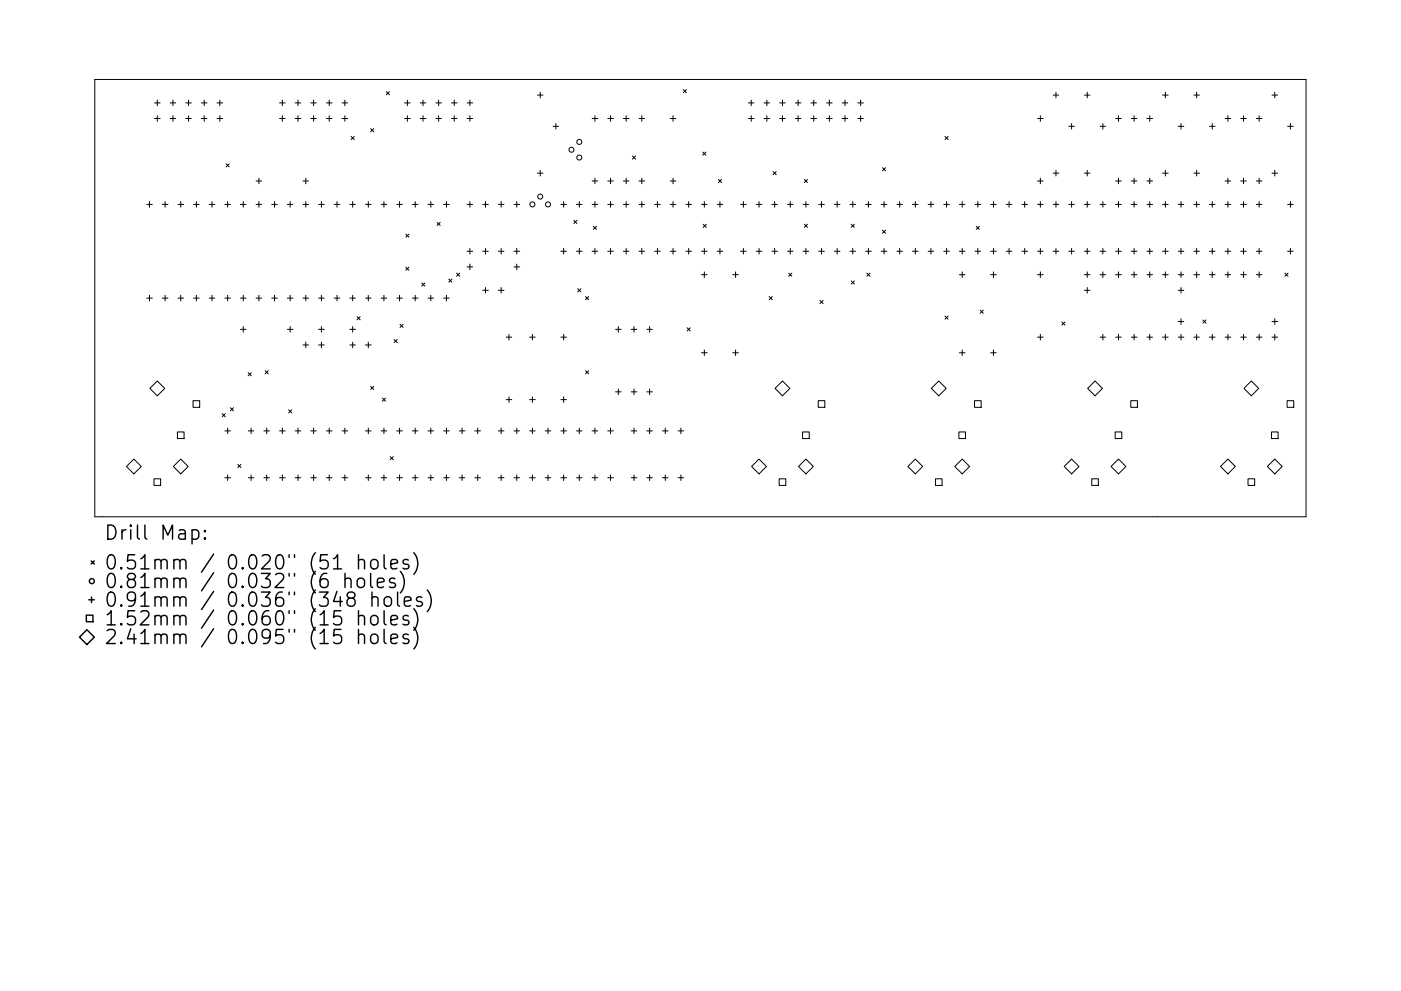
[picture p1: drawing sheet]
<svg xmlns="http://www.w3.org/2000/svg" width="297mm" height="210mm" viewBox="0 0 297 210" stroke-linecap="round" stroke-linejoin="round" font-family="sans-serif">
<defs><g id="words">
<g font-size="4.2">
<text x="22" y="114.5">Drill Map:</text>
<text x="22" y="120.8">0.51mm / 0.020&quot; (51 holes)</text>
<text x="22" y="124.8">0.81mm / 0.032&quot; (6 holes)</text>
<text x="22" y="128.8">0.91mm / 0.036&quot; (348 holes)</text>
<text x="22" y="132.7">1.52mm / 0.060&quot; (15 holes)</text>
<text x="22" y="136.7">2.41mm / 0.095&quot; (15 holes)</text>
</g>
</g></defs>
<g fill="none" stroke="#000" stroke-width=".21">
<path d="M20.1 16.9h256.8v92.7h-256.8zM81.9 19.4l.7 .7M82.6 19.4l-.7 .7M114.5 19.6v1.2M144.9 19l.6 .7M145.5 19l-.6 .7M223.9 19.6v1.2M230.5 19.6v1.2M247.1 19.6v1.2M253.7 19.6v1.2M270.3 19.6v1.2M32.8 25.1h1.1"/>
<path d="M32.8 21.8h1.1M33.4 21.2v1.2M33.4 24.5v1.2M36.1 25.1h1.2M36.1 21.8h1.2M36.7 21.2v1.2M36.7 24.5v1.2M39.4 25.1h1.2M39.4 21.8h1.2M40 21.2v1.2M40 24.5v1.2M42.7 25.1h1.2"/>
<path d="M42.7 21.8h1.2M43.3 21.2v1.2M43.3 24.5v1.2M46 25.1h1.2M46 21.8h1.2M46.6 21.2v1.2M46.6 24.5v1.2M47.9 34.8l.7 .6M48.6 34.8l-.7 .6M54.3 38.4h1.2M54.9 37.8v1.2M59.3 25.1h1.2"/>
<path d="M59.3 21.8h1.2M59.9 21.2v1.2M59.9 24.5v1.2M62.6 25.1h1.2M62.6 21.8h1.2M63.2 21.2v1.2M63.2 24.5v1.2M64.2 38.4h1.2M64.8 37.8v1.2M65.9 25.1h1.2M65.9 21.8h1.2M66.5 21.2v1.2"/>
<path d="M66.5 24.5v1.2M69.2 25.1h1.2M69.2 21.8h1.2M69.8 21.2v1.2M69.8 24.5v1.2M72.5 25.1h1.2M72.5 21.8h1.2M73.1 21.2v1.2M73.1 24.5v1.2M74.4 29l.7 .6M75.1 29l-.7 .6M78.6 27.3l.6 .7"/>
<path d="M79.2 27.3l-.6 .7M85.8 25.1h1.2M85.8 21.8h1.2M86.4 21.2v1.2M86.4 24.5v1.2M89.1 25.1h1.2M89.1 21.8h1.2M89.7 21.2v1.2M89.7 24.5v1.2M92.4 25.1h1.2M92.4 21.8h1.2M93 21.2v1.2"/>
<path d="M93 24.5v1.2M95.7 25.1h1.2M95.7 21.8h1.2M96.3 21.2v1.2M96.3 24.5v1.2M99 25.1h1.2M99 21.8h1.2M99.6 21.2v1.2M99.6 24.5v1.2M113.9 20.2h1.2M113.9 36.7h1.2M114.5 36.1v1.2"/>
<path d="M117.3 26.8h1.1M117.8 26.2v1.2M125.5 25.1h1.2M125.5 38.4h1.2M126.1 24.5v1.2M126.1 37.8v1.2M128.9 25.1h1.1M128.9 38.4h1.1M129.4 24.5v1.2M129.4 37.8v1.2M132.2 25.1h1.2M132.2 38.4h1.2"/>
<path d="M132.8 24.5v1.2M132.8 37.8v1.2M134.1 33.1l.6 .7M134.7 33.1l-.6 .7M135.5 25.1h1.2M135.5 38.4h1.2M136.1 24.5v1.2M136.1 37.8v1.2M142.1 25.1h1.2M142.1 38.4h1.2M142.7 24.5v1.2M142.7 37.8v1.2"/>
<path d="M149 32.3l.7 .6M149.7 32.3l-.7 .6M152.3 38.1l.7 .6M153 38.1l-.7 .6M158.7 25.1h1.2M158.7 21.8h1.2M159.3 21.2v1.2M159.3 24.5v1.2M162 25.1h1.2M162 21.8h1.2M162.6 21.2v1.2M162.6 24.5v1.2"/>
<path d="M163.9 36.4l.7 .7M164.6 36.4l-.7 .7M165.3 25.1h1.2M165.3 21.8h1.2M165.9 21.2v1.2M165.9 24.5v1.2M168.6 25.1h1.2M168.6 21.8h1.2M169.2 21.2v1.2M169.2 24.5v1.2M170.5 38.1l.7 .6M171.2 38.1l-.7 .6"/>
<path d="M171.9 25.1h1.2M171.9 21.8h1.2M172.5 21.2v1.2M172.5 24.5v1.2M175.2 25.1h1.2M175.2 21.8h1.2M175.8 21.2v1.2M175.8 24.5v1.2M178.6 25.1h1.1M178.6 21.8h1.1M179.2 21.2v1.2M179.2 24.5v1.2"/>
<path d="M181.9 25.1h1.2M181.9 21.8h1.2M182.5 21.2v1.2M182.5 24.5v1.2M187.1 35.6l.7 .6M187.8 35.6l-.7 .6M200.4 29l.6 .6M201 29l-.6 .6M220 25.1h1.2M220 38.4h1.2M220.6 24.5v1.2M220.6 37.8v1.2"/>
<path d="M223.3 20.2h1.2M223.3 36.7h1.2M223.9 36.1v1.2M226.6 26.8h1.2M227.2 26.2v1.2M229.9 20.2h1.2M229.9 36.7h1.2M230.5 36.1v1.2M233.2 26.8h1.2M233.8 26.2v1.2M236.5 25.1h1.2M236.5 38.4h1.2"/>
<path d="M237.1 24.5v1.2M237.1 37.8v1.2M239.9 25.1h1.2M239.9 38.4h1.2M240.5 24.5v1.2M240.5 37.8v1.2M243.2 25.1h1.2M243.2 38.4h1.2M243.8 24.5v1.2M243.8 37.8v1.2M246.5 20.2h1.2M246.5 36.7h1.2"/>
<path d="M247.1 36.1v1.2M249.8 26.8h1.2M250.4 26.2v1.2M253.1 20.2h1.2M253.1 36.7h1.2M253.7 36.1v1.2M256.4 26.8h1.2M257 26.2v1.2M259.7 25.1h1.2M259.7 38.4h1.2M260.3 24.5v1.2M260.3 37.8v1.2"/>
<path d="M263.1 25.1h1.1M263.1 38.4h1.1M263.6 24.5v1.2M263.6 37.8v1.2M266.4 25.1h1.2M266.4 38.4h1.2M267 24.5v1.2M267 37.8v1.2M269.7 20.2h1.2M269.7 36.7h1.2M270.3 36.1v1.2M273 26.8h1.2"/>
<path d="M273.6 26.2v1.2M31.1 43.4h1.2M31.7 42.8v1.2M34.4 43.4h1.2M35 42.8v1.2M37.7 43.4h1.2M38.3 42.8v1.2M41 43.4h1.2M41.6 42.8v1.2M44.4 43.4h1.1M45 42.8v1.2M47.7 43.4h1.2"/>
<path d="M48.3 42.8v1.2M51 43.4h1.2M51.6 42.8v1.2M54.3 43.4h1.2M54.9 42.8v1.2M57.6 43.4h1.2M58.2 42.8v1.2M60.9 43.4h1.2M61.5 42.8v1.2M64.2 43.4h1.2M64.8 42.8v1.2M67.5 43.4h1.2"/>
<path d="M68.1 42.8v1.2M70.9 43.4h1.2M71.5 42.8v1.2M74.2 43.4h1.2M74.8 42.8v1.2M77.5 43.4h1.2M78.1 42.8v1.2M80.8 43.4h1.2M81.4 42.8v1.2M84.1 43.4h1.2M84.7 42.8v1.2M86 49.7l.7 .6"/>
<path d="M86 56.7l.7 .7M86.7 49.7l-.7 .6M86.7 56.7l-.7 .7M87.4 43.4h1.2M88 42.8v1.2M90.7 43.4h1.2M91.3 42.8v1.2M92.7 47.2l.6 .6M93.3 47.2l-.6 .6M94.1 43.4h1.2M94.7 42.8v1.2M95.2 59.2l.6 .7"/>
<path d="M95.8 59.2l-.6 .7M96.8 57.9l.7 .7M97.5 57.9l-.7 .7M99 43.4h1.2M99 53.3h1.2M99 56.6h1.2M99.6 42.8v1.2M99.6 52.7v1.2M99.6 56v1.2M102.3 43.4h1.2M102.3 53.3h1.2M102.9 42.8v1.2"/>
<path d="M102.9 52.7v1.2M105.7 43.4h1.1M105.7 53.3h1.1M106.3 42.8v1.2M106.3 52.7v1.2M109 43.4h1.2M109 53.3h1.2M109 56.6h1.2M109.6 42.8v1.2M109.6 52.7v1.2M109.6 56v1.2M118.9 43.4h1.2"/>
<path d="M118.9 53.3h1.2M119.5 42.8v1.2M119.5 52.7v1.2M121.7 46.7l.6 .7M122.2 43.4h1.2M122.2 53.3h1.2M122.3 46.7l-.6 .7M122.8 42.8v1.2M122.8 52.7v1.2M125.5 43.4h1.2M125.5 53.3h1.2M125.8 48l.7 .7"/>
<path d="M126.1 42.8v1.2M126.1 52.7v1.2M126.5 48l-.7 .7M128.9 43.4h1.1M128.9 53.3h1.1M129.4 42.8v1.2M129.4 52.7v1.2M132.2 43.4h1.2M132.2 53.3h1.2M132.8 42.8v1.2M132.8 52.7v1.2M135.5 43.4h1.2"/>
<path d="M135.5 53.3h1.2M136.1 42.8v1.2M136.1 52.7v1.2M138.8 43.4h1.2M138.8 53.3h1.2M139.4 42.8v1.2M139.4 52.7v1.2M142.1 43.4h1.2M142.1 53.3h1.2M142.7 42.8v1.2M142.7 52.7v1.2M145.4 43.4h1.2"/>
<path d="M145.4 53.3h1.2M146 42.8v1.2M146 52.7v1.2M148.7 43.4h1.2M148.7 53.3h1.2M148.7 58.3h1.2M149.1 47.6l.6 .6M149.3 42.8v1.2M149.3 52.7v1.2M149.3 57.7v1.2M149.7 47.6l-.6 .6M152 43.4h1.2"/>
<path d="M152 53.3h1.2M152.6 42.8v1.2M152.6 52.7v1.2M155.4 58.3h1.2M156 57.7v1.2M157 43.4h1.2M157 53.3h1.2M157.6 42.8v1.2M157.6 52.7v1.2M160.3 43.4h1.2M160.3 53.3h1.2M160.9 42.8v1.2"/>
<path d="M160.9 52.7v1.2M163.6 43.4h1.2M163.6 53.3h1.2M164.2 42.8v1.2M164.2 52.7v1.2M167 43.4h1.2M167 53.3h1.2M167.2 57.9l.7 .7M167.6 42.8v1.2M167.6 52.7v1.2M167.9 57.9l-.7 .7M170.3 43.4h1.2"/>
<path d="M170.3 53.3h1.2M170.5 47.6l.7 .6M170.9 42.8v1.2M170.9 52.7v1.2M171.2 47.6l-.7 .6M173.6 43.4h1.2M173.6 53.3h1.2M174.2 42.8v1.2M174.2 52.7v1.2M176.9 43.4h1.2M176.9 53.3h1.2M177.5 42.8v1.2"/>
<path d="M177.5 52.7v1.2M180.2 43.4h1.2M180.2 53.3h1.2M180.5 47.6l.6 .6M180.5 59.6l.6 .7M180.8 42.8v1.2M180.8 52.7v1.2M181.1 47.6l-.6 .6M181.1 59.6l-.6 .7M183.5 43.4h1.2M183.5 53.3h1.2M183.8 57.9l.7 .7"/>
<path d="M184.1 42.8v1.2M184.1 52.7v1.2M184.5 57.9l-.7 .7M186.8 43.4h1.2M186.8 53.3h1.2M187.1 48.8l.7 .7M187.4 42.8v1.2M187.4 52.7v1.2M187.8 48.8l-.7 .7M190.2 43.4h1.1M190.2 53.3h1.1M190.7 42.8v1.2"/>
<path d="M190.7 52.7v1.2M193.5 43.4h1.2M193.5 53.3h1.2M194.1 42.8v1.2M194.1 52.7v1.2M196.8 43.4h1.2M196.8 53.3h1.2M197.4 42.8v1.2M197.4 52.7v1.2M200.1 43.4h1.2M200.1 53.3h1.2M200.7 42.8v1.2"/>
<path d="M200.7 52.7v1.2M203.4 43.4h1.2M203.4 53.3h1.2M203.4 58.3h1.2M204 42.8v1.2M204 52.7v1.2M204 57.7v1.2M206.7 43.4h1.2M206.7 53.3h1.2M207 48l.6 .7M207.3 42.8v1.2M207.3 52.7v1.2"/>
<path d="M207.6 48l-.6 .7M210 43.4h1.2M210 53.3h1.2M210 58.3h1.2M210.6 42.8v1.2M210.6 52.7v1.2M210.6 57.7v1.2M213.3 43.4h1.2M213.3 53.3h1.2M213.9 42.8v1.2M213.9 52.7v1.2M216.7 43.4h1.2"/>
<path d="M216.7 53.3h1.2M217.3 42.8v1.2M217.3 52.7v1.2M220 43.4h1.2M220 53.3h1.2M220 58.3h1.2M220.6 42.8v1.2M220.6 52.7v1.2M220.6 57.7v1.2M223.3 43.4h1.2M223.3 53.3h1.2M223.9 42.8v1.2"/>
<path d="M223.9 52.7v1.2M226.6 43.4h1.2M226.6 53.3h1.2M227.2 42.8v1.2M227.2 52.7v1.2M229.9 43.4h1.2M229.9 53.3h1.2M229.9 58.3h1.2M230.5 42.8v1.2M230.5 52.7v1.2M230.5 57.7v1.2M233.2 43.4h1.2"/>
<path d="M233.2 53.3h1.2M233.2 58.3h1.2M233.8 42.8v1.2M233.8 52.7v1.2M233.8 57.7v1.2M236.5 43.4h1.2M236.5 53.3h1.2M236.5 58.3h1.2M237.1 42.8v1.2M237.1 52.7v1.2M237.1 57.7v1.2M239.9 43.4h1.2"/>
<path d="M239.9 53.3h1.2M239.9 58.3h1.2M240.5 42.8v1.2M240.5 52.7v1.2M240.5 57.7v1.2M243.2 43.4h1.2M243.2 53.3h1.2M243.2 58.3h1.2M243.8 42.8v1.2M243.8 52.7v1.2M243.8 57.7v1.2M246.5 43.4h1.2"/>
<path d="M246.5 53.3h1.2M246.5 58.3h1.2M247.1 42.8v1.2M247.1 52.7v1.2M247.1 57.7v1.2M249.8 43.4h1.2M249.8 53.3h1.2M249.8 58.3h1.2M250.4 42.8v1.2M250.4 52.7v1.2M250.4 57.7v1.2M253.1 43.4h1.2"/>
<path d="M253.1 53.3h1.2M253.1 58.3h1.2M253.7 42.8v1.2M253.7 52.7v1.2M253.7 57.7v1.2M256.4 43.4h1.2M256.4 53.3h1.2M256.4 58.3h1.2M257 42.8v1.2M257 52.7v1.2M257 57.7v1.2M259.7 43.4h1.2"/>
<path d="M259.7 53.3h1.2M259.7 58.3h1.2M260.3 42.8v1.2M260.3 52.7v1.2M260.3 57.7v1.2M263.1 43.4h1.1M263.1 53.3h1.1M263.1 58.3h1.1M263.6 42.8v1.2M263.6 52.7v1.2M263.6 57.7v1.2M266.4 43.4h1.2"/>
<path d="M266.4 53.3h1.2M266.4 58.3h1.2M267 42.8v1.2M267 52.7v1.2M267 57.7v1.2M272.4 57.9l.7 .7M273 43.4h1.2M273 53.3h1.2M273.1 57.9l-.7 .7M273.6 42.8v1.2M273.6 52.7v1.2M31.1 63.3h1.2"/>
<path d="M31.7 62.7v1.1M34.4 63.3h1.2M35 62.7v1.1M37.7 63.3h1.2M38.3 62.7v1.1M41 63.3h1.2M41.6 62.7v1.1M44.4 63.3h1.1M45 62.7v1.1M47.7 63.3h1.2M48.3 62.7v1.1M51 69.9h1.2"/>
<path d="M51 63.3h1.2M51.6 62.7v1.1M51.6 69.3v1.2M52.6 79.1l.7 .6M53.3 79.1l-.7 .6M54.3 63.3h1.2M54.9 62.7v1.1M56.2 78.7l.7 .6M56.9 78.7l-.7 .6M57.6 63.3h1.2M58.2 62.7v1.1M60.9 69.9h1.2"/>
<path d="M60.9 63.3h1.2M61.5 62.7v1.1M61.5 69.3v1.2M64.2 73.2h1.2M64.2 63.3h1.2M64.8 62.7v1.1M64.8 72.6v1.2M67.5 69.9h1.2M67.5 73.2h1.2M67.5 63.3h1.2M68.1 62.7v1.1M68.1 69.3v1.2"/>
<path d="M68.1 72.6v1.2M70.9 63.3h1.2M71.5 62.7v1.1M74.2 69.9h1.2M74.2 73.2h1.2M74.2 63.3h1.2M74.8 62.7v1.1M74.8 69.3v1.2M74.8 72.6v1.2M75.7 67.2l.7 .7M76.4 67.2l-.7 .7M77.5 73.2h1.2"/>
<path d="M77.5 63.3h1.2M78.1 62.7v1.1M78.1 72.6v1.2M80.8 63.3h1.2M81.4 62.7v1.1M83.6 72l.6 .7M84.1 63.3h1.2M84.2 72l-.6 .7M84.7 62.7v1.1M84.8 68.8l.7 .7M85.5 68.8l-.7 .7M87.4 63.3h1.2"/>
<path d="M88 62.7v1.1M89.4 60l.7 .7M90.1 60l-.7 .7M90.7 63.3h1.2M91.3 62.7v1.1M94.1 63.3h1.2M94.7 62.7v1.1M102.3 61.6h1.2M102.9 61v1.2M105.7 61.6h1.1M106.3 61v1.2M107.3 71.5h1.2"/>
<path d="M107.9 70.9v1.2M112.3 71.5h1.2M112.9 70.9v1.2M118.9 71.5h1.2M119.5 70.9v1.2M122.5 61.3l.7 .6M123.2 61.3l-.7 .6M124.1 62.9l.7 .7M124.1 78.7l.7 .6M124.8 62.9l-.7 .7M124.8 78.7l-.7 .6M130.5 69.9h1.2"/>
<path d="M131.1 69.3v1.2M133.8 69.9h1.2M134.4 69.3v1.2M137.1 69.9h1.2M137.7 69.3v1.2M145.7 69.5l.6 .7M146.3 69.5l-.6 .7M148.7 74.8h1.2M149.3 74.3v1.1M155.4 74.8h1.2M156 74.3v1.1M163.1 62.9l.6 .7"/>
<path d="M163.7 62.9l-.6 .7M173.9 63.7l.6 .7M174.5 63.7l-.6 .7M200.4 67.1l.6 .6M201 67.1l-.6 .6M203.4 74.8h1.2M204 74.3v1.1M207.8 65.8l.7 .7M208.5 65.8l-.7 .7M210 74.8h1.2M210.6 74.3v1.1M220 71.5h1.2"/>
<path d="M220.6 70.9v1.2M225.1 68.3l.7 .7M225.8 68.3l-.7 .7M229.9 61.6h1.2M230.5 61v1.2M233.2 71.5h1.2M233.8 70.9v1.2M236.5 71.5h1.2M237.1 70.9v1.2M239.9 71.5h1.2M240.5 70.9v1.2M243.2 71.5h1.2"/>
<path d="M243.8 70.9v1.2M246.5 71.5h1.2M247.1 70.9v1.2M249.8 71.5h1.2M249.8 61.6h1.2M249.8 68.2h1.2M250.4 61v1.2M250.4 67.6v1.2M250.4 70.9v1.2M253.1 71.5h1.2M253.7 70.9v1.2M255 67.9l.7 .7"/>
<path d="M255.7 67.9l-.7 .7M256.4 71.5h1.2M257 70.9v1.2M259.7 71.5h1.2M260.3 70.9v1.2M263.1 71.5h1.1M263.6 70.9v1.2M266.4 71.5h1.2M267 70.9v1.2M269.7 71.5h1.2M269.7 68.2h1.2M270.3 67.6v1.2"/>
<path d="M270.3 70.9v1.2M26.8 99l1.6-1.6 1.6 1.6-1.6 1.5zM31.8 82.4l1.6-1.6 1.5 1.6-1.5 1.6zM37.6 91.6h1.4v1.4h-1.4zM38.3 97.4l1.6 1.6-1.6 1.5-1.6-1.5zM40.9 85h1.4v1.4h-1.4zM47.1 87.8l.7 .6M47.7 91.4h1.2M47.8 87.8l-.7 .6M48.3 90.8v1.2M48.8 86.5l.7 .7M49.5 86.5l-.7 .7"/>
<path d="M50.4 98.5l.7 .7M51.1 98.5l-.7 .7M52.6 91.4h1.2M53.2 90.8v1.2M56 91.4h1.1M56.5 90.8v1.2M59.3 91.4h1.2M59.9 90.8v1.2M61.2 86.9l.6 .7M61.8 86.9l-.6 .7M62.6 91.4h1.2M63.2 90.8v1.2"/>
<path d="M65.9 91.4h1.2M66.5 90.8v1.2M69.2 91.4h1.2M69.8 90.8v1.2M72.5 91.4h1.2M73.1 90.8v1.2M77.5 91.4h1.2M78.1 90.8v1.2M78.6 82l.6 .6M79.2 82l-.6 .6M80.8 91.4h1.2M81.1 84.5l.6 .6"/>
<path d="M81.4 90.8v1.2M81.7 84.5l-.6 .6M82.7 96.9l.7 .6M83.4 96.9l-.7 .6M84.1 91.4h1.2M84.7 90.8v1.2M87.4 91.4h1.2M88 90.8v1.2M90.7 91.4h1.2M91.3 90.8v1.2M94.1 91.4h1.2M94.7 90.8v1.2"/>
<path d="M97.4 91.4h1.2M98 90.8v1.2M100.7 91.4h1.2M101.3 90.8v1.2M105.7 91.4h1.1M106.3 90.8v1.2M107.3 84.8h1.2M107.9 84.2v1.2M109 91.4h1.2M109.6 90.8v1.2M112.3 91.4h1.2M112.3 84.8h1.2"/>
<path d="M112.9 84.2v1.2M112.9 90.8v1.2M115.6 91.4h1.2M116.2 90.8v1.2M118.9 91.4h1.2M118.9 84.8h1.2M119.5 84.2v1.2M119.5 90.8v1.2M122.2 91.4h1.2M122.8 90.8v1.2M125.5 91.4h1.2M126.1 90.8v1.2"/>
<path d="M128.9 91.4h1.1M129.4 90.8v1.2M130.5 83.1h1.2M131.1 82.5v1.2M133.8 91.4h1.2M133.8 83.1h1.2M134.4 82.5v1.2M134.4 90.8v1.2M137.1 91.4h1.2M137.1 83.1h1.2M137.7 82.5v1.2M137.7 90.8v1.2"/>
<path d="M140.4 91.4h1.2M141 90.8v1.2M143.8 91.4h1.2M144.4 90.8v1.2M159.4 99l1.5-1.6 1.6 1.6-1.6 1.5zM165.9 80.8l1.6 1.6-1.6 1.6-1.6-1.6zM170.2 91.6h1.4v1.4h-1.4zM170.9 97.4l1.5 1.6-1.5 1.5-1.6-1.5zM173.5 85h1.4v1.4h-1.4zM192.5 99l1.6-1.6 1.5 1.6-1.5 1.5zM199 80.8l1.6 1.6-1.6 1.6-1.5-1.6zM202.4 99l1.6-1.6 1.6 1.6-1.6 1.5z"/>
<path d="M203.3 91.6h1.4v1.4h-1.4zM206.6 85h1.4v1.4h-1.4zM227.2 97.4l1.6 1.6-1.6 1.5-1.6-1.5zM232.2 80.8l1.5 1.6-1.5 1.6-1.6-1.6zM235.6 99l1.5-1.6 1.6 1.6-1.6 1.5zM236.4 91.6h1.4v1.4h-1.4zM239.8 85h1.4v1.4h-1.4zM258.8 99l1.5-1.6 1.6 1.6-1.6 1.5zM265.3 80.8l1.6 1.6-1.6 1.6-1.6-1.6zM269.6 91.6h1.4v1.4h-1.4zM270.3 97.4l1.6 1.6-1.6 1.5-1.6-1.5zM272.9 85h1.4v1.4h-1.4z"/>
<path d="M32.6 101.6h1.5v1.4h-1.5zM47.7 101.4h1.2M48.3 100.8v1.2M52.6 101.4h1.2M53.2 100.8v1.2M56 101.4h1.1M56.5 100.8v1.2M59.3 101.4h1.2M59.9 100.8v1.2M62.6 101.4h1.2M63.2 100.8v1.2M65.9 101.4h1.2"/>
<path d="M66.5 100.8v1.2M69.2 101.4h1.2M69.8 100.8v1.2M72.5 101.4h1.2M73.1 100.8v1.2M77.5 101.4h1.2M78.1 100.8v1.2M80.8 101.4h1.2M81.4 100.8v1.2M84.1 101.4h1.2M84.7 100.8v1.2M87.4 101.4h1.2"/>
<path d="M88 100.8v1.2M90.7 101.4h1.2M91.3 100.8v1.2M94.1 101.4h1.2M94.7 100.8v1.2M97.4 101.4h1.2M98 100.8v1.2M100.7 101.4h1.2M101.3 100.8v1.2M105.7 101.4h1.1M106.3 100.8v1.2M109 101.4h1.2"/>
<path d="M109.6 100.8v1.2M112.3 101.4h1.2M112.9 100.8v1.2M115.6 101.4h1.2M116.2 100.8v1.2M118.9 101.4h1.2M119.5 100.8v1.2M122.2 101.4h1.2M122.8 100.8v1.2M125.5 101.4h1.2M126.1 100.8v1.2M128.9 101.4h1.1"/>
<path d="M129.4 100.8v1.2M133.8 101.4h1.2M134.4 100.8v1.2M137.1 101.4h1.2M137.7 100.8v1.2M140.4 101.4h1.2M141 100.8v1.2M143.8 101.4h1.2M144.4 100.8v1.2M165.2 101.6h1.4v1.4h-1.4zM198.3 101.6h1.4v1.4h-1.4zM231.5 101.6h1.4v1.4h-1.4z"/>
<path d="M264.6 101.6h1.4v1.4h-1.4z"/>
<circle cx="121.2" cy="31.8" r=".53"/>
<circle cx="122.8" cy="33.4" r=".53"/>
<circle cx="122.8" cy="30.1" r=".53"/>
<circle cx="112.9" cy="43.4" r=".53"/>
<circle cx="114.5" cy="41.7" r=".53"/>
<circle cx="116.2" cy="43.4" r=".53"/>
</g>
<g fill="none" stroke="#000" stroke-width=".3">
<path d="M19.3 119l.7 .7M20 119l-.7 .7M40.7 112.5l.9-.1 .6 .6v.8l-.3 .5-.3 .1-.9-.1M43.4 114.1l.2 .2-.2 .1-.1-.1 .1-.2v.3M43.4 112.5l.2 .2-.2 .1-.1-.1 .1-.2v.3M76 119a.74 .74 0 0 1 1.3 .1v1.6M76 117.7v3M78.9 118.8a.81 .81 0 0 1 1.2 .5v.8a.81 .81 0 0 1-.7 .6 .81 .81 0 0 1-.8-.6v-.8zM81.4 117.7v2.6l.5 .4M82.9 119.7l1.4-.3-.2-.6-.8-.1-.4 .4v1.2l.1 .3 .3 .1 .8-.1M86.6 118.8l-.7-.1-.5 .4 .2 .5 1 .2 .1 .3-.1 .5-.3 .1-.9-.1M87.7 117.3a3.4 3.4 0 0 1 0 4.5"/>
<path d="M18.3 130.5h1.4v1.4h-1.4zM18.4 133.6l1.6 1.6-1.6 1.6-1.5-1.6zM18.8 127.3h1.2M19.4 126.7v1.2M73.1 122.9a.74 .74 0 0 1 1.3 .2v1.6M73.1 121.7v3M75.9 122.9a.81 .81 0 0 1 .8-.3 .81 .81 0 0 1 .6 .6v.9a.81 .81 0 0 1-.8 .6 .81 .81 0 0 1-.8-.6v-.9zM76 130.9a.74 .74 0 0 1 1.3 .1v1.6M76 134.8a.74 .74 0 0 1 1.3 .2v1.5M76 129.6v3M76 133.5v3M78.6 121.7v2.5l.4 .5"/>
<path d="M78.7 130.9a.81 .81 0 0 1 .8-.3 .81 .81 0 0 1 .6 .5v.9a.81 .81 0 0 1-.7 .6 .81 .81 0 0 1-.8-.6v-.9zM78.9 126.9a.75 .75 0 0 1 1.2 .1v1.6M78.9 134.7a.81 .81 0 0 1 1.2 .4v.9a.81 .81 0 0 1-.7 .6 .81 .81 0 0 1-.8-.6v-.9zM78.9 125.6v3M80 123.7l1.4-.3-.1-.6-.9-.1-.4 .4v1.1l.1 .3 .3 .2 .9-.2M81.4 129.6v2.5l.5 .5M81.4 133.5v2.6l.5 .4M81.6 126.9a.81 .81 0 0 1 .8-.3 .81 .81 0 0 1 .6 .6v.8a.81 .81 0 0 1-.8 .6 .81 .81 0 0 1-.8-.6v-.8zM82.9 131.6l1.4-.3-.2-.6-.8-.1-.4 .4v1.1l.1 .3 .3 .2 .8-.2M82.9 135.5l1.4-.2-.2-.6-.8-.2-.4 .5v1.1l.1 .3 .3 .1 .8-.1M83.7 122.8l-.7-.1-.4 .4 .1 .4 1 .3 .2 .3-.2 .4-.3 .2-.8-.2M84.3 125.6v2.6l.4 .4"/>
<path d="M84.9 121.2a3.4 3.4 0 0 1 0 4.6M85.7 127.6l1.4-.3-.1-.5-.9-.2-.4 .4v1.2l.2 .3 .2 .1 .9-.1M86.6 130.7l-.7-.1-.5 .4 .2 .4 1 .3 .1 .3-.1 .4-.3 .2-.9-.2M86.6 134.7l-.7-.2-.5 .5 .2 .4 1 .3 .1 .3-.1 .4-.3 .1-.9-.1M87.7 129.1a3.4 3.4 0 0 1 0 4.6M87.7 133.1a3.4 3.4 0 0 1 0 4.6M89.4 126.8l-.7-.2-.4 .4 .1 .5 1 .3 .2 .2-.2 .5-.3 .1-.8-.1M90.6 125.2a3.4 3.4 0 0 1 0 4.6"/>
<circle cx="19.5" cy="123.3" r=".53"/>
</g>
<use href="#words"/>
</svg>
